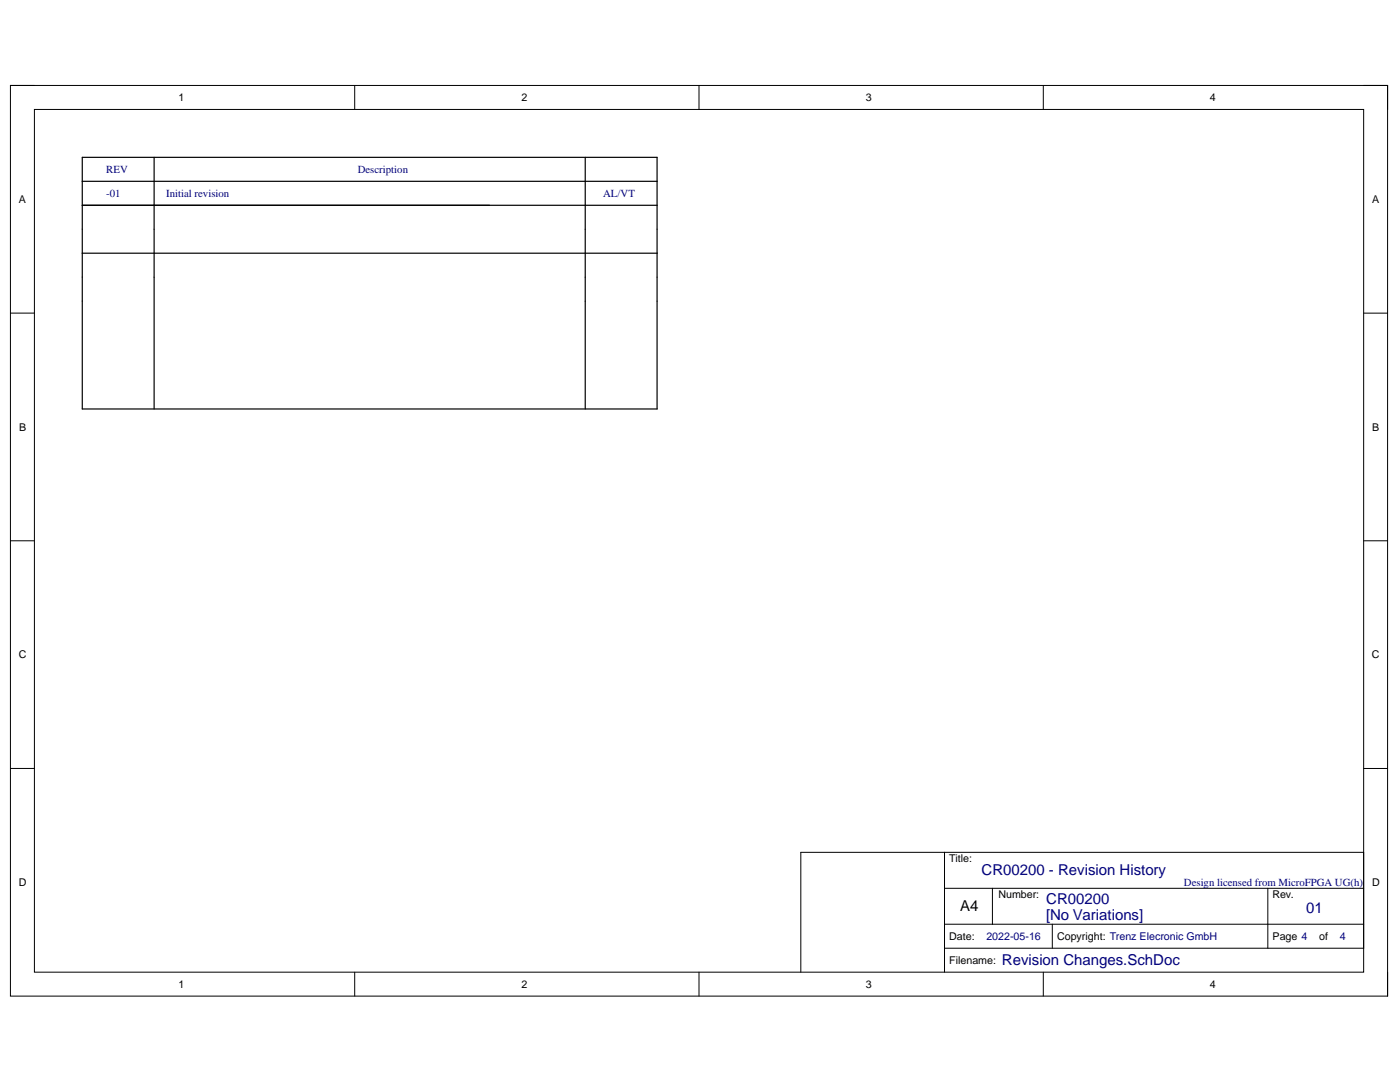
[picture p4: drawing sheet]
<svg xmlns="http://www.w3.org/2000/svg" width="1118mm" height="864mm" viewBox="0 0 1118 864" stroke-linecap="round" stroke-linejoin="round" font-family="sans-serif">
<defs><g id="words">
<g font-size="12" fill="#000080">
<text x="784" y="698">CR00200 - Revision History</text>
<text x="835" y="721">CR00200</text>
<text x="1043" y="728">01</text>
<text x="835" y="734">[No Variations]</text>
<text x="800" y="770">Revision Changes.SchDoc</text>
</g>
<text font-size="12" x="766" y="727">A4</text>
<g font-size="8.6" fill="#000080">
<text x="85" y="138">REV</text>
<text x="286" y="138">Description</text>
<text x="85" y="157">-01</text>
<text x="133" y="157">Initial revision</text>
<text x="482" y="157">AL/VT</text>
<text x="945" y="707">Design licensed from MicroFPGA UG(h)</text>
</g>
<g font-size="8.5">
<text x="143" y="81">1</text>
<text x="416" y="81">2</text>
<text x="691" y="81">3</text>
<text x="966" y="81">4</text>
<text x="15" y="162">A</text>
<text x="1095" y="162">A</text>
<text x="15" y="344">B</text>
<text x="1095" y="344">B</text>
<text x="15" y="525">C</text>
<text x="1095" y="525">C</text>
<text x="758" y="688">Title:</text>
<text x="15" y="707">D</text>
<text x="1095" y="707">D</text>
<text x="797" y="716">Number:</text>
<text x="1016" y="716">Rev.</text>
<text x="758" y="750">Date:</text>
<text x="844" y="750">Copyright: Trenz Elecronic GmbH</text>
<text x="1016" y="750">Page 4</text>
<text x="1053" y="750">of</text>
<text x="758" y="769">Filename:</text>
<text x="143" y="788">1</text>
<text x="416" y="788">2</text>
<text x="691" y="788">3</text>
<text x="966" y="788">4</text>
</g>
<g font-size="8.5" fill="#000080">
<text x="787" y="750">2022-05-16</text>
<text x="1069" y="750">4</text>
</g>
</g></defs>
<path d="M8 68h1100v727h-1100z" fill="none" stroke="#000" stroke-width=".8"/>
<path d="M27 87h1062v689h-1062z" fill-rule="evenodd" fill="#fff"/>
<g fill="none" stroke="#000" stroke-width=".8">
<path d="M8 68h19M283 68v19M558 68v19M833 68v19M1089 68h19v19M27 87h1062v689h-1062zM8 250h19M1089 250h19M8 431h19M1089 431h19M8 613h19M1089 613h19"/>
<path d="M754 680v96M754 709h335M792 709v28M1012 709v47M754 737h335M840 737v19M754 756h335v-76h-450v96M283 776v19M558 776v19M833 776v19M1108 776v19"/>
</g>
<path d="M66 126v38M123 126v38" fill="none" stroke="#000" stroke-width=".96"/>
<path d="M66 126h459v200h-459v-162h459M467 126v200M66 145h459M123 164v162M66 202h459" fill="none" stroke="#000" stroke-width=".95"/>
<use href="#words"/>
</svg>
